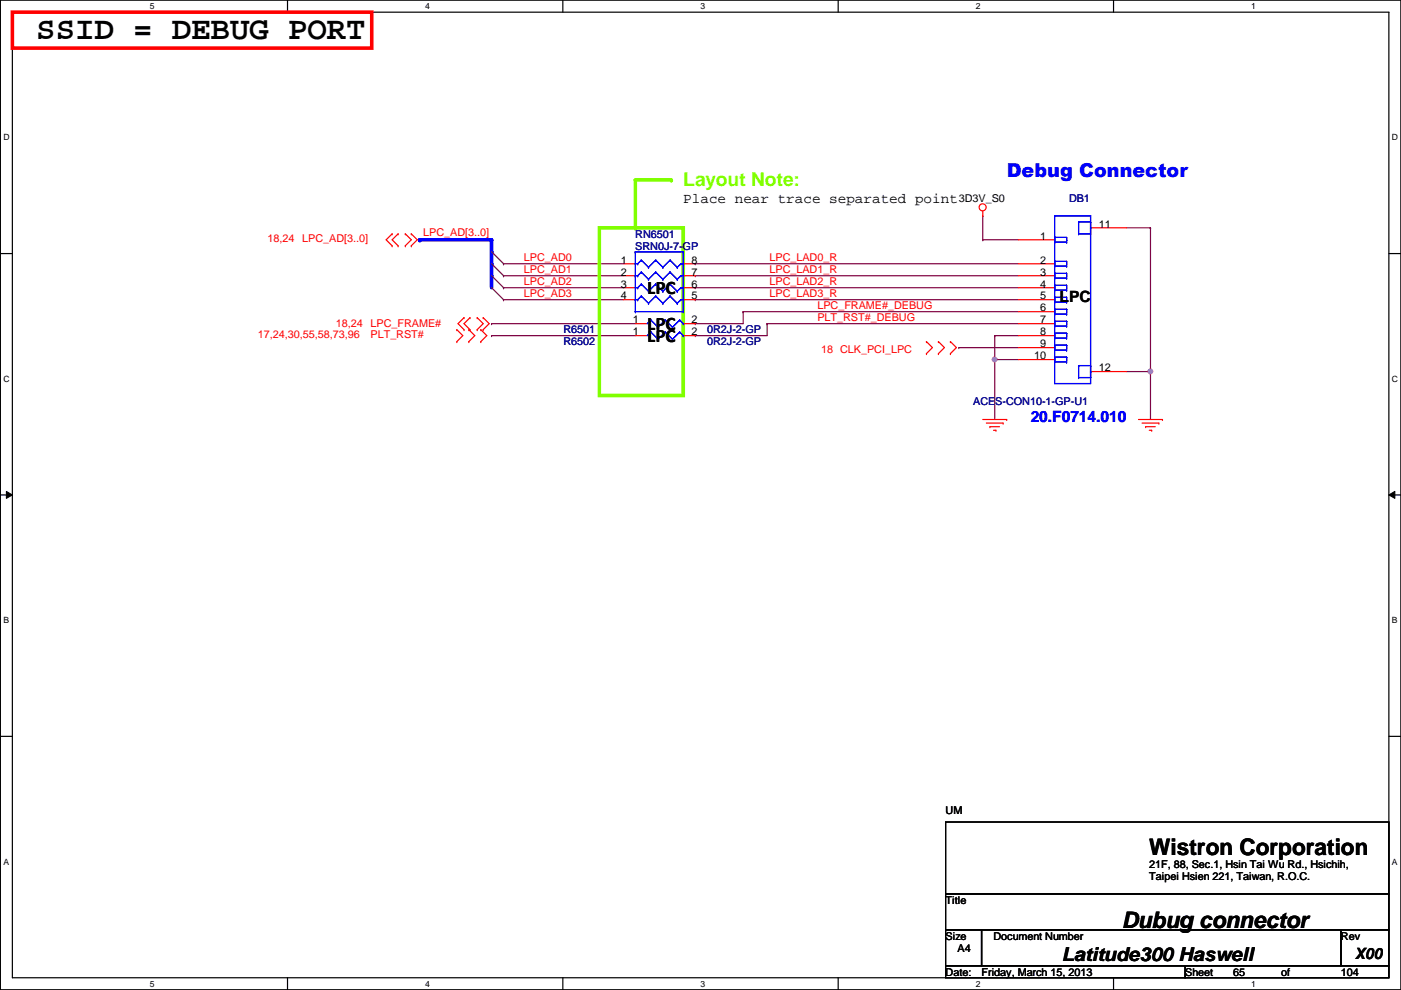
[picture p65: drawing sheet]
<svg xmlns="http://www.w3.org/2000/svg" width="297mm" height="210mm" viewBox="0 0 297 210" stroke-linecap="round" stroke-linejoin="round" font-family="sans-serif">
<defs><g id="words">
<text font-size="6.9" x="7.7" y="8.3">SSID = DEBUG PORT</text>
<g font-size="4.8">
<text x="243.7" y="181.3">Wistron Corporation</text>
<text x="237.8" y="196.8">Dubug connector</text>
</g>
<text font-size="4.1" fill="#80ff00" x="144.9" y="39.4">Layout Note:</text>
<text font-size="4.1" fill="#00f" x="213.4" y="37.5">Debug Connector</text>
<g font-size="4.1">
<text x="137.2" y="62.3">LPC</text>
<text x="137.2" y="69.9">LPC</text>
<text x="137.2" y="72.5">LPC</text>
<text x="225.1" y="203.7">Latitude300 Haswell</text>
</g>
<g font-size="3.3">
<text x="224.6" y="64.1">LPC</text>
<text x="287.4" y="203.2">X00</text>
</g>
<text font-size="3.3" fill="#00f" x="218.5" y="89.5">20.F0714.010</text>
<text font-size="3" x="144.9" y="43.1">Place near trace separated point</text>
<g font-size="2.3">
<text x="203.3" y="42.8">3D3V_S0</text>
<text x="220.6" y="50.8">1</text>
<text x="233" y="48.3">11</text>
<text x="131.7" y="55.9">1</text>
<text x="131.7" y="58.4">2</text>
<text x="146.6" y="58.4">7</text>
<text x="146.6" y="55.9">8</text>
<text x="220.6" y="55.9">2</text>
<text x="220.6" y="58.4">3</text>
<text x="131.7" y="61">3</text>
<text x="131.7" y="63.5">4</text>
<text x="146.6" y="63.5">5</text>
<text x="146.6" y="61">6</text>
<text x="220.6" y="61">4</text>
<text x="220.6" y="63.5">5</text>
<text x="134.2" y="68.6">1</text>
<text x="134.2" y="71.1">1</text>
<text x="146.6" y="68.6">2</text>
<text x="146.6" y="71.1">2</text>
<text x="220.6" y="66">6</text>
<text x="220.6" y="68.6">7</text>
<text x="220.6" y="71.1">8</text>
<text x="219.3" y="76.2">10</text>
<text x="220.6" y="73.7">9</text>
<text x="233" y="78.7">12</text>
<text x="200.5" y="172.6">UM</text>
<text x="243.7" y="184">21F, 88, Sec.1, Hsin Tai Wu Rd., Hsichih,</text>
<text x="200.5" y="191.6">Title</text>
<text x="243.7" y="186.6">Taipei Hsien 221, Taiwan, R.O.C.</text>
<text x="200.5" y="199.2">Size</text>
<text x="203" y="201.8">A4</text>
<text x="210.6" y="199.2">Document Number</text>
<text x="284.3" y="199.2">Rev</text>
<text x="200.5" y="206.8">Date:</text>
<text x="208.1" y="206.8">Friday, March 15, 2013</text>
<text x="251.3" y="206.8">Sheet</text>
<text x="261.4" y="206.8">65</text>
<text x="271.6" y="206.8">of</text>
<text x="284.3" y="206.8">104</text>
</g>
<g font-size="2.3" fill="#000080">
<text x="226.6" y="42.8">DB1</text>
<text x="134.7" y="50.4">RN6501</text>
<text x="134.7" y="52.9">SRN0J-7-GP</text>
<text x="119.5" y="70.7">R6501</text>
<text x="149.9" y="70.7">0R2J-2-GP</text>
<text x="119.5" y="73.2">R6502</text>
<text x="149.9" y="73.2">0R2J-2-GP</text>
<text x="206.3" y="85.9">ACES-CON10-1-GP-U1</text>
</g>
<g font-size="2.3" fill="#f00">
<text x="56.7" y="51.4">18,24</text>
<text x="64.1" y="51.4">LPC_AD[3..0]</text>
<text x="89.7" y="50.1">LPC_AD[3..0]</text>
<text x="111.1" y="55.4">LPC_AD0</text>
<text x="111.1" y="58">LPC_AD1</text>
<text x="163.1" y="58">LPC_LAD1_R</text>
<text x="163.1" y="55.4">LPC_LAD0_R</text>
<text x="111.1" y="63">LPC_AD3</text>
<text x="111.1" y="60.5">LPC_AD2</text>
<text x="163.1" y="63">LPC_LAD3_R</text>
<text x="163.1" y="60.5">LPC_LAD2_R</text>
<text x="173.3" y="65.6">LPC_FRAME#_DEBUG</text>
<text x="54.7" y="71.7">17,24,30,55,58,73,96</text>
<text x="71.2" y="69.4">18,24</text>
<text x="78.6" y="71.7">PLT_RST#</text>
<text x="78.6" y="69.4">LPC_FRAME#</text>
<text x="173.3" y="68.1">PLT_RST#_DEBUG</text>
<text x="174.1" y="74.8">18 CLK_PCI_LPC</text>
</g>
<g font-size="1.8">
<text x="31.8" y="1.9">5</text>
<text x="90.1" y="1.9">4</text>
<text x="148.5" y="1.9">3</text>
<text x="206.9" y="1.9">2</text>
<text x="265.3" y="1.9">1</text>
<text x=".7" y="29.8">D</text>
<text x="295.1" y="29.8">D</text>
<text x=".7" y="80.9">C</text>
<text x="295.1" y="80.9">C</text>
<text x=".7" y="132.1">B</text>
<text x="295.1" y="132.1">B</text>
<text x=".7" y="183.3">A</text>
<text x="295.1" y="183.3">A</text>
<text x="31.8" y="209.2">5</text>
<text x="90.1" y="209.2">4</text>
<text x="148.5" y="209.2">3</text>
<text x="206.9" y="209.2">2</text>
<text x="265.3" y="209.2">1</text>
</g>
</g></defs>
<path d="M.1 0h296.9v209.8h-296.9zM2.6 2.6h291.9v204.7h-291.9z" fill="none" stroke="#000" stroke-width=".25"/>
<g fill="#fff">
<path d="M31.8 .3h1v2h-1z"/>
<path d="M31.8 207.6h1v1.9h-1z"/>
</g>
<path d="M61 0v2.6M61 207.3v2.5" fill="none" stroke="#000" stroke-width=".25"/>
<g fill="#fff">
<path d="M90.1 .3h1v2h-1z"/>
<path d="M90.1 207.6h1v1.9h-1z"/>
</g>
<path d="M119.3 0v2.6M119.3 207.3v2.5" fill="none" stroke="#000" stroke-width=".25"/>
<g fill="#fff">
<path d="M148.5 .3h1v2h-1z"/>
<path d="M148.5 207.6h1v1.9h-1z"/>
</g>
<path d="M177.7 0v2.6M177.7 207.3v2.5" fill="none" stroke="#000" stroke-width=".25"/>
<g fill="#fff">
<path d="M206.9 .3h1v2h-1z"/>
<path d="M206.9 207.6h1v1.9h-1z"/>
</g>
<path d="M236.1 0v2.6M236.1 207.3v2.5" fill="none" stroke="#000" stroke-width=".25"/>
<g fill="#fff">
<path d="M265.3 .3h.9v2h-.9z"/>
<path d="M265.3 207.6h.9v1.9h-.9z"/>
<path d="M.7 28.2h1.3v1.9h-1.3z"/>
<path d="M295.1 28.2h1.3v1.9h-1.3z"/>
<path d="M.7 79.3h1.3v2h-1.3z"/>
<path d="M295.1 79.3h1.3v2h-1.3z"/>
</g>
<path d="M.1 53.8h2.5M294.5 53.8h2.5" fill="none" stroke="#000" stroke-width=".25"/>
<g fill="#fff">
<path d="M.7 130.5h1.2v2h-1.2z"/>
<path d="M295.1 130.5h1.2v2h-1.2z"/>
</g>
<path d="M.1 104.9h2.5M294.5 104.9h2.5" fill="none" stroke="#000" stroke-width=".25"/>
<path d="M1.4 104.2l1.2 .7-1.2 .8zM294.5 104.9l1.2-.7v1.5z" fill="#000"/>
<path d="M1.4 104.2l1.2 .7-1.2 .8zM294.5 104.9l1.2-.7v1.5z" fill="none" stroke="#000" stroke-width=".21"/>
<g fill="#fff">
<path d="M.7 181.7h1.2v2h-1.2z"/>
<path d="M295.1 181.7h1.2v2h-1.2z"/>
</g>
<path d="M.1 156.1h2.5M294.5 156.1h2.5" fill="none" stroke="#000" stroke-width=".25"/>
<path d="M210.9 71.2h.1M210.9 76.2h.1M210.9 71.2h5.1M210.9 76.2v12.7" fill="none" stroke="#800040" stroke-width=".25"/>
<circle cx="210.9" cy="76.2" r=".49" fill="#f0f"/>
<circle cx="210.9" cy="76.2" r=".49" fill="none" stroke="#f0f" stroke-width=".25"/>
<g fill="none" stroke="#800040" stroke-width=".25">
<path d="M106.8 55.9h.1M106.8 55.9h25.4M208.4 50.8h.1M208.4 45.8h.1M208.4 50.8h7.6M208.4 45.8v5M147.4 63.5h.1M147.4 68.6h.1M147.4 63.5h68.6M157.6 66.1h.1M157.6 66.1v2.5h-10.2M157.6 66.1h58.4"/>
<path d="M162.6 68.6h.1M162.6 68.6h53.4M203.3 73.7h.1M203.3 73.7h12.7"/>
</g>
<path d="M104.2 53.4v2.5" fill="none" stroke="#00f" stroke-width=".76"/>
<circle cx="104.2" cy="53.4" r=".38" fill="#00f"/>
<path d="M147.4 71.2h.1M147.4 71.2h15.2" fill="none" stroke="#800040" stroke-width=".25"/>
<path d="M89 50.8h15.2" fill="none" stroke="#00f" stroke-width=".76"/>
<circle cx="89" cy="50.8" r=".38" fill="#00f"/>
<path d="M104.2 68.6h.1M104.2 71.2h.1M104.2 68.6h30.5M104.2 71.2h30.5M162.6 68.6h.1M162.6 68.6v2.6" fill="none" stroke="#800040" stroke-width=".25"/>
<path d="M104.2 58.5v2.5" fill="none" stroke="#00f" stroke-width=".76"/>
<circle cx="104.2" cy="58.5" r=".38" fill="#00f"/>
<path d="M104.2 50.8v2.6" fill="none" stroke="#00f" stroke-width=".76"/>
<circle cx="104.2" cy="50.8" r=".38" fill="#00f"/>
<path d="M104.2 55.9v2.6" fill="none" stroke="#00f" stroke-width=".76"/>
<circle cx="104.2" cy="55.9" r=".38" fill="#00f"/>
<g fill="none" stroke="#800040" stroke-width=".25">
<path d="M106.8 58.5h.1M106.8 58.5h25.4M147.4 58.5h.1M147.4 55.9h.1M147.4 58.5h68.6M147.4 55.9h68.6M106.8 63.5h.1M106.8 61h.1M106.8 63.5h25.4M106.8 61h25.4M147.4 61h.1M147.4 61h68.6"/>
<path d="M210.9 76.2h.1M210.9 71.2h.1M210.9 76.2h5.1M210.9 71.2v5M243.9 78.8h.1M243.9 78.8v10.1"/>
</g>
<circle cx="243.9" cy="78.8" r=".49" fill="#f0f"/>
<circle cx="243.9" cy="78.8" r=".49" fill="none" stroke="#f0f" stroke-width=".25"/>
<g fill="none" stroke="#800040" stroke-width=".25">
<path d="M104.2 53.4l2.6 2.5M104.2 55.9l2.6 2.6M104.2 58.5l2.6 2.5M106.8 55.9h.1M106.8 58.5h.1M238.8 48.3h5.1M243.9 48.3h.1M243.9 48.3v30.5M104.2 61l2.6 2.5M106.8 61h.1M106.8 63.5h.1M238.8 78.8h5.1"/>
<path d="M243.9 78.8h.1"/>
</g>
<g fill="none" stroke="#f00" stroke-width=".25">
<path d="M83.1 52.1h.1M83.1 49.6h.1M83.1 49.6l-1.2 1.2 1.2 1.3M84.4 49.6h.1M84.4 52.1h.1M84.4 49.6l-1.3 1.2 1.3 1.3M85.9 52.1h.1M85.9 49.6h.1M85.9 49.6l1.3 1.2-1.3 1.3M87.2 52.1h.1M87.2 49.6h.1M87.2 49.6l1.3 1.2-1.3 1.3"/>
<path d="M208.4 45.8h.1M208.4 44.7v1.1M96.9 72.4h.1M96.9 69.9h.1M96.9 69.9l1.2 1.3-1.2 1.2M98.4 69.9h.1M98.4 67.4h.1M98.4 67.4l-1.3 1.2 1.3 1.3M99.4 69.9h.1M99.4 72.4h.1M99.4 69.9l1.3 1.3-1.3 1.2M99.6 69.9h.1"/>
<path d="M99.6 67.4h.1M99.6 67.4l-1.2 1.2 1.2 1.3M101.2 67.4h.1M101.2 69.9h.1M101.2 67.4l1.2 1.2-1.2 1.3M101.9 72.4h.1M101.9 69.9h.1M101.9 69.9l1.3 1.3-1.3 1.2M102.4 69.9h.1M102.4 67.4h.1M102.4 67.4l1.3 1.2-1.3 1.3M196.4 75h.1"/>
<path d="M196.4 72.4h.1M196.4 72.4l1.3 1.3-1.3 1.3M199 72.4h.1M199 75h.1M199 72.4l1.2 1.3-1.2 1.3M201.5 75h.1M201.5 72.4h.1M201.5 72.4l1.3 1.3-1.3 1.3M208.4 88.9h5M209.1 89.7h3.6M209.9 90.5h.1M209.9 90.5h2"/>
<path d="M210.6 91.2h.6M211.2 91.2h.1M212.7 89.7h.1M213.4 88.9h.1M241.4 88.9h5.1M242.1 89.7h3.6M242.9 90.5h.1M242.9 90.5h2M243.7 91.2h.5M244.2 91.2h.1M245.7 89.7h.1M246.5 88.9h.1"/>
<circle cx="208.3" cy="44" r=".75"/>
</g>
<path d="M200.5 174.3h94v15.2h-94zM200.5 189.5h94v7.6h-94zM200.5 197.1h7.6v7.7h-7.6zM208.1 197.1h76.2v7.7h-76.2zM284.3 197.1h10.2v7.7h-10.2zM200.5 204.8h50.8v2.5h-50.8zM251.3 204.8h43.2v2.5h-43.2z" fill="none" stroke="#000" stroke-width=".25"/>
<path d="M2.6 2.6h76.2v7.6h-76.2z" fill="none" stroke="#f00" stroke-width=".76"/>
<path d="M134.7 38.1v10.2M127.1 48.3h17.8v35.6h-17.8z" fill="none" stroke="#80ff00" stroke-width=".76"/>
<circle cx="134.7" cy="48.3" r=".38" fill="#80ff00"/>
<path d="M134.7 38.1h7.6" fill="none" stroke="#80ff00" stroke-width=".76"/>
<circle cx="142.3" cy="38.1" r=".38" fill="#80ff00"/>
<g fill="none" stroke="#f00" stroke-width=".25">
<path d="M132.2 55.9h2.5M132.2 58.5h2.5M144.9 55.9h2.5M144.9 58.5h2.5M216 50.8h7.6M216 55.9h7.6M216 58.5h7.6M231.2 48.3h7.6M132.2 61h2.5M132.2 63.5h2.5M134.7 68.6h2.5M134.7 71.2h2.5"/>
<path d="M144.9 61h2.5M144.9 63.5h2.5M144.9 68.6h2.5M144.9 71.2h2.5M216 61h7.6M216 63.5h7.6M216 66.1h7.6M216 68.6h7.6M216 71.2h7.6M216 73.7h7.6M216 76.2h7.6M231.2 78.8h7.6"/>
</g>
<g fill="none" stroke="#00f" stroke-width=".25">
<path d="M134.7 58.5h.1M134.7 53.4h.1M134.7 55.9h.5M134.7 58.5h.5M134.7 53.4h10.2M134.7 53.4v12.7M135.2 55.9h.1M135.2 58.5h.1M136 55.2h.1M136 57.7h.1M136 55.2l-.8 .7M136 55.2l1.5 1.5"/>
<path d="M136 57.7l1.5 1.5M136 57.7l-.8 .8M137.5 56.7h.1M137.5 59.2h.1M139 55.2h.1M139 57.7h.1M139 55.2l-1.5 1.5M139 55.2l1.5 1.5M139 57.7l1.5 1.5M139 57.7l-1.5 1.5M140.5 56.7h.1M140.5 59.2h.1"/>
<path d="M142.1 55.2h.1M142.1 57.7h.1M142.1 55.2l-1.6 1.5M142.1 55.2l1.5 1.5M142.1 57.7l1.5 1.5M142.1 57.7l-1.6 1.5M143.6 56.7h.1M143.6 59.2h.1M144.4 55.9h.1M144.4 58.5h.1M144.4 55.9h.5M144.4 55.9l-.8 .8"/>
<path d="M144.4 58.5h.5M144.4 58.5l-.8 .7M144.9 55.9h.1M144.9 53.4h.1M144.9 53.4v12.7M223.6 45.8h7.6v35.5h-7.6zM223.6 50.3h.1M223.6 51.4h.1M223.6 55.4h.1M223.6 56.4h.1M223.6 58h.1M223.6 59h.1"/>
<path d="M223.6 50.3h2.5M223.6 50.3v1.1M223.6 55.4v1M223.6 58v1M223.6 51.4h2.5M223.6 55.4h2.5M223.6 56.4h2.5M223.6 58h2.5M223.6 59h2.5M226.1 50.3h.1M226.1 51.4h.1M226.1 50.8h.1"/>
<path d="M226.1 55.4h.1M226.1 56.4h.1M226.1 55.9h.1M226.1 58h.1M226.1 59h.1M226.1 58.5h.1M226.1 50.3v1.1M226.1 55.4v1M226.1 58v1M228.7 47h.1M228.7 49.6h.1M228.7 47h2.5"/>
<path d="M228.7 47v2.6M228.7 49.6h2.5M231.2 47h.1M231.2 49.6h.1M231.2 48.3h.1M231.2 47v2.6M134.7 63.5h.1M134.7 66.1h.1M134.7 61h.5M134.7 63.5h.5M134.7 66.1h10.2M135.2 61h.1"/>
<path d="M135.2 63.5h.1M136 60.2h.1M136 62.8h.1M136 60.2l-.8 .8M136 60.2l1.5 1.6M136 62.8l1.5 1.5M136 62.8l-.8 .7M137.5 61.8h.1M137.5 64.3h.1M138 67.9h.1M138 70.4h.1M138 67.9l-.8 .7"/>
<path d="M138 67.9l1.5 1.5M138 70.4l-.8 .8M138 70.4l1.5 1.5M139 60.2h.1M139 62.8h.1M139 60.2l-1.5 1.6M139 60.2l1.5 1.6M139 62.8l1.5 1.5M139 62.8l-1.5 1.5M139.5 69.4h.1M139.5 71.9h.1M140.5 61.8h.1"/>
<path d="M140.5 64.3h.1M141.1 67.9h.1M141.1 70.4h.1M141.1 67.9l-1.6 1.5M141.1 67.9l1.5 1.5M141.1 70.4l-1.6 1.5M141.1 70.4l1.5 1.5M142.1 60.2h.1M142.1 62.8h.1M142.1 60.2l-1.6 1.6M142.1 60.2l1.5 1.6M142.1 62.8l1.5 1.5"/>
<path d="M142.1 62.8l-1.6 1.5M142.6 69.4h.1M142.6 71.9h.1M143.6 61.8h.1M143.6 64.3h.1M144.1 67.9h.1M144.1 70.4h.1M144.1 67.9l.8 .7M144.1 67.9l-1.5 1.5M144.1 70.4l-1.5 1.5M144.1 70.4l.8 .8M144.4 61h.1"/>
<path d="M144.4 63.5h.1M144.4 61h.5M144.4 61l-.8 .8M144.4 63.5h.5M144.4 63.5l-.8 .8M144.9 61h.1M144.9 66.1h.1M144.9 68.6h.1M144.9 71.2h.1M223.6 60.5h.1M223.6 61.5h.1M223.6 63h.1"/>
<path d="M223.6 64.1h.1M223.6 65.6h.1M223.6 66.6h.1M223.6 68.1h.1M223.6 69.1h.1M223.6 70.7h.1M223.6 71.7h.1M223.6 73.2h.1M223.6 74.2h.1M223.6 75.7h.1M223.6 76.8h.1M223.6 60.5v1"/>
<path d="M223.6 63v1.1M223.6 65.6v1M223.6 68.1v1M223.6 70.7v1M223.6 73.2v1M223.6 75.7v1.1M223.6 60.5h2.5M223.6 61.5h2.5M223.6 63h2.5M223.6 64.1h2.5M223.6 65.6h2.5M223.6 66.6h2.5"/>
<path d="M223.6 68.1h2.5M223.6 69.1h2.5M223.6 70.7h2.5M223.6 71.7h2.5M223.6 73.2h2.5M223.6 74.2h2.5M223.6 75.7h2.5M223.6 76.8h2.5M226.1 60.5h.1M226.1 61.5h.1M226.1 61h.1M226.1 63h.1"/>
<path d="M226.1 64.1h.1M226.1 63.5h.1M226.1 65.6h.1M226.1 66.6h.1M226.1 66.1h.1M226.1 68.1h.1M226.1 69.1h.1M226.1 68.6h.1M226.1 70.7h.1M226.1 71.7h.1M226.1 71.2h.1M226.1 73.2h.1"/>
<path d="M226.1 74.2h.1M226.1 73.7h.1M226.1 75.7h.1M226.1 76.8h.1M226.1 76.2h.1M226.1 60.5v1M226.1 63v1.1M226.1 65.6v1M226.1 68.1v1M226.1 70.7v1M226.1 73.2v1M226.1 75.7v1.1"/>
<path d="M228.7 77.5h.1M228.7 77.5v2.6M228.7 77.5h2.5M231.2 77.5h.1M231.2 78.8h.1M231.2 77.5v2.6M228.7 80.1h.1M228.7 80.1h2.5M231.2 80.1h.1"/>
</g>
<circle cx="210.9" cy="76.2" r=".49" fill="#f0f"/>
<circle cx="210.9" cy="76.2" r=".49" fill="none" stroke="#f0f" stroke-width=".25"/>
<circle cx="243.9" cy="78.8" r=".49" fill="#f0f"/>
<circle cx="243.9" cy="78.8" r=".49" fill="none" stroke="#f0f" stroke-width=".25"/>
<use href="#words"/>
</svg>
